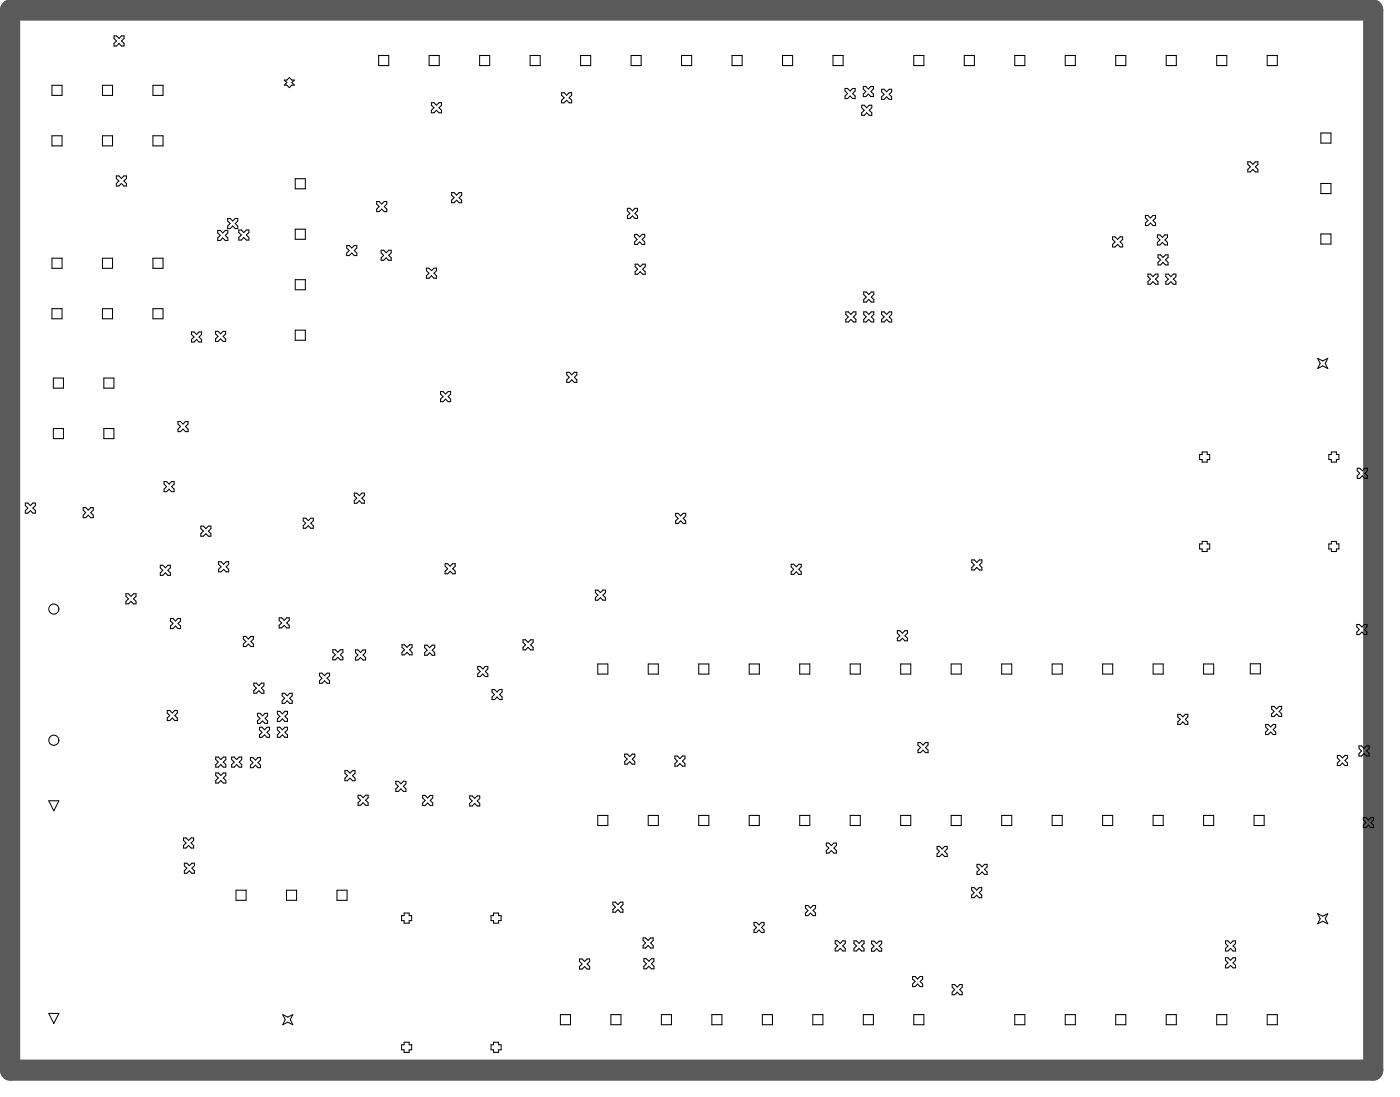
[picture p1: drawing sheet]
<svg xmlns="http://www.w3.org/2000/svg" width="235mm" height="184mm" viewBox="0 0 235 184" stroke-linecap="round" stroke-linejoin="round" font-family="sans-serif">
<path d="M1.7 1.7h228.4v177.6h-228.4z" fill="none" stroke="#5a5a5a" stroke-width="3.5"/>
<g fill="none" stroke="#000" stroke-width=".17">
<path d="M8.7 14.3h1.7v1.7h-1.7zM17.2 14.3h1.7v1.7h-1.7zM19.1 6h.4l.4 .4 .5-.4h.4v.4l-.4 .5 .4 .4v.4h-.4l-.5-.4-.4 .4h-.4v-.4l.4-.4-.4-.5zM25.6 14.3h1.7v1.7h-1.7zM47.6 13.4h.5l.4-.4 .4 .4h.4l-.4 .4 .4 .5h-.4l-.4 .4-.4-.4h-.5l.5-.5zM63.4 9.3h1.7v1.7h-1.7zM71.9 9.3h1.7v1.7h-1.7zM72.3 17.2h.4l.4 .4 .5-.4h.4v.4l-.4 .5 .4 .4v.4h-.4l-.5-.4-.4 .4h-.4v-.4l.4-.4-.4-.5zM80.4 9.3h1.7v1.7h-1.7zM88.8 9.3h1.7v1.7h-1.7zM94.1 15.5h.4l.5 .5 .4-.5h.4v.5l-.4 .4 .4 .4v.4h-.4l-.4-.4-.5 .4h-.4v-.4l.4-.4-.4-.4zM97.3 9.3h1.7v1.7h-1.7z"/>
<path d="M105.7 9.3h1.7v1.7h-1.7zM114.2 9.3h1.7v1.7h-1.7zM122.7 9.3h1.7v1.7h-1.7zM131.1 9.3h1.7v1.7h-1.7zM139.6 9.3h1.7v1.7h-1.7zM141.6 14.8h.4l.5 .4 .4-.4h.4v.4l-.4 .5 .4 .4v.4h-.4l-.4-.4-.5 .4h-.4v-.4l.4-.4-.4-.5zM144.4 17.6h.4l.4 .5 .5-.5h.4v.5l-.4 .4 .4 .4v.4h-.4l-.5-.4-.4 .4h-.4v-.4l.4-.4-.4-.4zM144.7 14.5h.4l.4 .4 .4-.4h.5v.4l-.5 .4 .5 .5v.4h-.5l-.4-.4-.4 .4h-.4v-.4l.4-.5-.4-.4zM147.7 15h.5l.4 .4 .4-.4h.4v.4l-.4 .4 .4 .4v.5h-.4l-.4-.5-.4 .5h-.5v-.5l.5-.4-.5-.4zM153.1 9.3h1.7v1.7h-1.7zM161.6 9.3h1.7v1.7h-1.7zM170 9.3h1.7v1.7h-1.7z"/>
<path d="M178.5 9.3h1.7v1.7h-1.7zM187 9.3h1.7v1.7h-1.7zM195.4 9.3h1.7v1.7h-1.7zM203.9 9.3h1.7v1.7h-1.7zM212.3 9.3h1.7v1.7h-1.7zM8.7 22.8h1.7v1.6h-1.7zM17.2 22.8h1.7v1.6h-1.7zM19.5 29.5h.4l.4 .4 .5-.4h.4v.4l-.4 .4 .4 .4v.5h-.4l-.5-.5-.4 .5h-.4v-.5l.4-.4-.4-.4zM25.6 22.8h1.7v1.6h-1.7zM36.5 38.6h.4l.4 .4 .5-.4h.4v.4l-.4 .4 .4 .5v.4h-.4l-.5-.4-.4 .4h-.4v-.4l.4-.5-.4-.4zM38.1 36.6h.5l.4 .4 .4-.4h.4v.4l-.4 .4 .4 .5v.4h-.4l-.4-.4-.4 .4h-.5v-.4l.5-.5-.5-.4zM40 38.5h.4l.5 .5 .4-.5h.4v.5l-.4 .4 .4 .4v.4h-.4l-.4-.4-.5 .4h-.4v-.4l.4-.4-.4-.4z"/>
<path d="M49.5 29.9h1.7v1.7h-1.7zM49.5 38.4h1.7v1.7h-1.7zM63.1 33.8h.4l.5 .4 .4-.4h.4v.4l-.4 .4 .4 .4v.5h-.4l-.4-.5-.5 .5h-.4v-.5l.4-.4-.4-.4zM75.7 32.3h.4l.4 .4 .4-.4h.5v.4l-.5 .4 .5 .4v.5h-.5l-.4-.5-.4 .5h-.4v-.5l.4-.4-.4-.4zM105.1 34.9h.5l.4 .4 .4-.4h.4v.4l-.4 .5 .4 .4v.4h-.4l-.4-.4-.4 .4h-.5v-.4l.5-.4-.5-.5zM106.3 39.3h.5l.4 .4 .4-.4h.4v.4l-.4 .4 .4 .4v.5h-.4l-.4-.5-.4 .5h-.5v-.5l.5-.4-.5-.4zM186.4 39.7h.5l.4 .4 .4-.4h.4v.4l-.4 .4 .4 .5v.4h-.4l-.4-.4-.4 .4h-.5v-.4l.5-.5-.5-.4zM191.9 36.1h.5l.4 .4 .4-.4h.4v.4l-.4 .4 .4 .5v.4h-.4l-.4-.4-.4 .4h-.5v-.4l.5-.5-.5-.4zM193.9 39.4h.5l.4 .4 .4-.4h.4v.4l-.4 .4 .4 .4v.4h-.4l-.4-.4-.4 .4h-.5v-.4l.5-.4-.5-.4zM209.1 27.1h.4l.4 .4 .5-.4h.4v.4l-.4 .5 .4 .4v.4h-.4l-.5-.4-.4 .4h-.4v-.4l.4-.4-.4-.5zM221.3 39.2h1.7v1.7h-1.7zM221.3 22.3h1.7v1.7h-1.7z"/>
<path d="M221.3 30.7h1.7v1.7h-1.7zM8.7 51.7h1.7v1.7h-1.7zM8.7 43.3h1.7v1.7h-1.7zM17.2 51.7h1.7v1.7h-1.7zM17.2 43.3h1.7v1.7h-1.7zM25.6 51.7h1.7v1.7h-1.7zM25.6 43.3h1.7v1.7h-1.7zM32.1 55.6h.4l.4 .4 .5-.4h.4v.4l-.4 .5 .4 .4v.4h-.4l-.5-.4-.4 .4h-.4v-.4l.4-.4-.4-.5zM36.1 55.5h.4l.5 .4 .4-.4h.4v.4l-.4 .5 .4 .4v.4h-.4l-.4-.4-.5 .4h-.4v-.4l.4-.4-.4-.5zM49.5 46.9h1.7v1.6h-1.7zM49.5 55.3h1.7v1.7h-1.7zM58.1 41.1h.4l.4 .5 .5-.5h.4v.5l-.4 .4 .4 .4v.4h-.4l-.5-.4-.4 .4h-.4v-.4l.4-.4-.4-.4z"/>
<path d="M63.9 41.9h.4l.4 .5 .4-.5h.5v.5l-.5 .4 .5 .4v.4h-.5l-.4-.4-.4 .4h-.4v-.4l.4-.4-.4-.4zM71.5 44.9h.4l.4 .5 .4-.5h.4v.5l-.4 .4 .4 .4v.4h-.4l-.4-.4-.4 .4h-.4v-.4l.4-.4-.4-.4zM106.4 44.3h.5l.4 .4 .4-.4h.4v.4l-.4 .4 .4 .4v.5h-.4l-.4-.5-.4 .5h-.5v-.5l.5-.4-.5-.4zM141.7 52.3h.5l.4 .4 .4-.4h.4v.4l-.4 .4 .4 .4v.4h-.4l-.4-.4-.4 .4h-.5v-.4l.5-.4-.5-.4zM144.7 52.3h.5l.4 .4 .4-.4h.4v.4l-.4 .4 .4 .4v.4h-.4l-.4-.4-.4 .4h-.5v-.4l.5-.4-.5-.4zM144.7 48.9h.5l.4 .4 .4-.4h.4v.4l-.4 .5 .4 .4v.4h-.4l-.4-.4-.4 .4h-.5v-.4l.5-.4-.5-.5zM147.7 52.3h.5l.4 .4 .4-.4h.4v.4l-.4 .4 .4 .4v.4h-.4l-.4-.4-.4 .4h-.5v-.4l.5-.4-.5-.4zM192.4 45.9h.4l.4 .4 .4-.4h.5v.4l-.5 .5 .5 .4v.4h-.5l-.4-.4-.4 .4h-.4v-.4l.4-.4-.4-.5zM194 42.7h.5l.4 .4 .4-.4h.4v.4l-.4 .4 .4 .5v.4h-.4l-.4-.4-.4 .4h-.5v-.4l.5-.5-.5-.4zM195.4 45.9h.4l.4 .4 .4-.4h.4v.4l-.4 .5 .4 .4v.4h-.4l-.4-.4-.4 .4h-.4v-.4l.4-.4-.4-.5zM8.9 63.3h1.7v1.7h-1.7zM8.9 71.8h1.7v1.7h-1.7z"/>
<path d="M17.4 71.8h1.7v1.7h-1.7zM17.4 63.3h1.7v1.7h-1.7zM29.8 70.6h.4l.5 .4 .4-.4h.4v.4l-.4 .5 .4 .4v.4h-.4l-.4-.4-.5 .4h-.4v-.4l.4-.4-.4-.5zM73.8 65.6h.4l.5 .4 .4-.4h.4v.4l-.4 .5 .4 .4v.4h-.4l-.4-.4-.5 .4h-.4v-.4l.4-.4-.4-.5zM95 62.4h.4l.4 .4 .4-.4h.5v.4l-.5 .4 .5 .4v.5h-.5l-.4-.5-.4 .5h-.4v-.5l.4-.4-.4-.4zM201 76.2h.4v-.5h.9v.5h.4v.8h-.4v.4h-.9v-.4h-.4zM220.8 60l.8 .5 .9-.5-.4 .9 .4 .8-.9-.4-.8 .4 .4-.8zM222.7 76.2h.4v-.5h.8v.5h.5v.8h-.5v.4h-.8v-.4h-.4zM227.4 78.5h.5l.4 .4 .4-.4h.4v.4l-.4 .4 .4 .4v.5h-.4l-.4-.5-.4 .5h-.5v-.5l.5-.4-.5-.4zM4.2 84.3h.5l.4 .4 .4-.4h.4v.4l-.4 .4 .4 .5v.4h-.4l-.4-.4-.4 .4h-.5v-.4l.5-.5-.5-.4zM13.9 85h.5l.4 .5 .4-.5h.4v.5l-.4 .4 .4 .4v.4h-.4l-.4-.4-.4 .4h-.5v-.4l.5-.4-.5-.4zM21.1 99.5h.4l.4 .4 .5-.4h.4v.4l-.4 .4 .4 .5v.4h-.4l-.5-.4-.4 .4h-.4v-.4l.4-.5-.4-.4z"/>
<path d="M26.9 94.7h.4l.4 .4 .4-.4h.5v.4l-.5 .5 .5 .4v.4h-.5l-.4-.4-.4 .4h-.4v-.4l.4-.4-.4-.5zM27.5 80.7h.4l.4 .4 .5-.4h.4v.4l-.4 .4 .4 .5v.4h-.4l-.5-.4-.4 .4h-.4v-.4l.4-.5-.4-.4zM33.7 88.1h.4l.4 .5 .4-.5h.4v.5l-.4 .4 .4 .4v.4h-.4l-.4-.4-.4 .4h-.4v-.4l.4-.4-.4-.4zM36.6 94.1h.4l.5 .4 .4-.4h.4v.4l-.4 .5 .4 .4v.4h-.4l-.4-.4-.5 .4h-.4v-.4l.4-.4-.4-.5zM50.8 86.8h.4l.5 .4 .4-.4h.4v.4l-.4 .5 .4 .4v.4h-.4l-.4-.4-.5 .4h-.4v-.4l.4-.4-.4-.5zM59.4 82.6h.4l.4 .4 .4-.4h.5v.4l-.5 .5 .5 .4v.4h-.5l-.4-.4-.4 .4h-.4v-.4l.4-.4-.4-.5zM74.6 94.4h.4l.4 .5 .5-.5h.4v.5l-.4 .4 .4 .4v.4h-.4l-.5-.4-.4 .4h-.4v-.4l.4-.4-.4-.4zM99.8 98.9h.4l.4 .4 .4-.4h.5v.4l-.5 .4 .5 .4v.5h-.5l-.4-.5-.4 .5h-.4v-.5l.4-.4-.4-.4zM113.2 86h.4l.5 .4 .4-.4h.4v.4l-.4 .5 .4 .4v.4h-.4l-.4-.4-.5 .4h-.4v-.4l.4-.4-.4-.5zM132.6 94.5h.4l.4 .5 .4-.5h.5v.5l-.5 .4 .5 .4v.4h-.5l-.4-.4-.4 .4h-.4v-.4l.4-.4-.4-.4zM162.8 93.8h.5l.4 .4 .4-.4h.4v.4l-.4 .5 .4 .4v.4h-.4l-.4-.4-.4 .4h-.5v-.4l.5-.4-.5-.5zM201 91.1h.4v-.4h.9v.4h.4v.9h-.4v.4h-.9v-.4h-.4z"/>
<path d="M222.7 91.1h.4v-.4h.8v.4h.5v.9h-.5v.4h-.8v-.4h-.4zM28 119h.4l.5 .5 .4-.5h.4v.5l-.4 .4 .4 .4v.4h-.4l-.4-.4-.5 .4h-.4v-.4l.4-.4-.4-.4zM28.6 103.6h.4l.4 .4 .4-.4h.5v.4l-.5 .5 .5 .4v.4h-.5l-.4-.4-.4 .4h-.4v-.4l.4-.4-.4-.5zM40.8 106.6h.4l.4 .5 .4-.5h.5v.5l-.5 .4 .5 .4v.4h-.5l-.4-.4-.4 .4h-.4v-.4l.4-.4-.4-.4zM42.5 114.5h.5l.4 .4 .4-.4h.4v.4l-.4 .4 .4 .4v.4h-.4l-.4-.4-.4 .4h-.5v-.4l.5-.4-.5-.4zM43.1 119.5h.5l.4 .4 .4-.4h.4v.4l-.4 .5 .4 .4v.4h-.4l-.4-.4-.4 .4h-.5v-.4l.5-.4-.5-.5zM46.5 119.2h.4l.4 .4 .4-.4h.5v.4l-.5 .4 .5 .5v.4h-.5l-.4-.4-.4 .4h-.4v-.4l.4-.5-.4-.4zM46.8 103.5h.4l.4 .4 .4-.4h.5v.4l-.5 .5 .5 .4v.4h-.5l-.4-.4-.4 .4h-.4v-.4l.4-.4-.4-.5zM47.3 116.2h.4l.4 .4 .4-.4h.5v.4l-.5 .4 .5 .4v.4h-.5l-.4-.4-.4 .4h-.4v-.4l.4-.4-.4-.4zM53.5 112.8h.5l.4 .4 .4-.4h.4v.4l-.4 .4 .4 .5v.4h-.4l-.4-.4-.4 .4h-.5v-.4l.5-.5-.5-.4zM55.8 108.9h.4l.4 .4 .4-.4h.5v.4l-.5 .4 .5 .4v.5h-.5l-.4-.5-.4 .5h-.4v-.5l.4-.4-.4-.4zM59.6 108.9h.4l.4 .4 .4-.4h.5v.4l-.5 .4 .5 .5v.4h-.5l-.4-.4-.4 .4h-.4v-.4l.4-.5-.4-.4z"/>
<path d="M67.4 108h.4l.4 .5 .4-.5h.5v.5l-.5 .4 .5 .4v.4h-.5l-.4-.4-.4 .4h-.4v-.4l.4-.4-.4-.4zM71.2 108.1h.4l.4 .4 .4-.4h.4v.4l-.4 .4 .4 .5v.4h-.4l-.4-.4-.4 .4h-.4v-.4l.4-.5-.4-.4zM80.1 111.7h.4l.4 .4 .4-.4h.4v.4l-.4 .4 .4 .4v.5h-.4l-.4-.5-.4 .5h-.4v-.5l.4-.4-.4-.4zM82.4 115.5h.5l.4 .4 .4-.4h.4v.4l-.4 .5 .4 .4v.4h-.4l-.4-.4-.4 .4h-.5v-.4l.5-.4-.5-.5zM87.6 107.2h.5l.4 .4 .4-.4h.4v.4l-.4 .4 .4 .5v.4h-.4l-.4-.4-.4 .4h-.5v-.4l.5-.5-.5-.4zM100.2 111.2h1.7v1.7h-1.7zM108.6 111.2h1.7v1.7h-1.7zM117.1 111.2h1.7v1.7h-1.7zM125.5 111.2h1.7v1.7h-1.7zM134 111.2h1.7v1.7h-1.7zM142.5 111.2h1.7v1.7h-1.7zM150.4 105.7h.4l.4 .4 .4-.4h.5v.4l-.5 .4 .5 .4v.5h-.5l-.4-.5-.4 .5h-.4v-.5l.4-.4-.4-.4z"/>
<path d="M150.9 111.2h1.7v1.7h-1.7zM159.4 111.2h1.7v1.7h-1.7zM167.8 111.2h1.7v1.7h-1.7zM176.3 111.2h1.7v1.7h-1.7zM184.8 111.2h1.7v1.7h-1.7zM193.2 111.2h1.7v1.7h-1.7zM197.4 119.7h.4l.4 .4 .4-.4h.4v.4l-.4 .4 .4 .5v.4h-.4l-.4-.4-.4 .4h-.4v-.4l.4-.5-.4-.4zM201.7 111.2h1.7v1.7h-1.7zM209.5 111.2h1.7v1.7h-1.7zM213.1 118.4h.4l.4 .4 .4-.4h.5v.4l-.5 .4 .5 .4v.4h-.5l-.4-.4-.4 .4h-.4v-.4l.4-.4-.4-.4zM227.4 104.6h.4l.4 .5 .4-.5h.5v.5l-.5 .4 .5 .4v.4h-.5l-.4-.4-.4 .4h-.4v-.4l.4-.4-.4-.4zM8.2 134.2h1.7l-.9 1.7z"/>
<path d="M36.2 129.5h.4l.4 .4 .4-.4h.4v.4l-.4 .5 .4 .4v.4h-.4l-.4-.4-.4 .4h-.4v-.4l.4-.4-.4-.5zM36.2 126.8h.4l.4 .5 .4-.5h.4v.5l-.4 .4 .4 .4v.4h-.4l-.4-.4-.4 .4h-.4v-.4l.4-.4-.4-.4zM38.8 126.8h.4l.5 .5 .4-.5h.4v.5l-.4 .4 .4 .4v.4h-.4l-.4-.4-.5 .4h-.4v-.4l.4-.4-.4-.4zM42 126.9h.4l.4 .5 .4-.5h.5v.5l-.5 .4 .5 .4v.4h-.5l-.4-.4-.4 .4h-.4v-.4l.4-.4-.4-.4zM43.5 121.8h.4l.4 .5 .4-.5h.5v.5l-.5 .4 .5 .4v.4h-.5l-.4-.4-.4 .4h-.4v-.4l.4-.4-.4-.4zM46.5 121.8h.4l.4 .5 .4-.5h.5v.5l-.5 .4 .5 .4v.4h-.5l-.4-.4-.4 .4h-.4v-.4l.4-.4-.4-.4zM57.8 129.1h.4l.4 .4 .5-.4h.4v.4l-.4 .5 .4 .4v.4h-.4l-.5-.4-.4 .4h-.4v-.4l.4-.4-.4-.5zM60 133.2h.4l.4 .5 .5-.5h.4v.5l-.4 .4 .4 .4v.4h-.4l-.5-.4-.4 .4h-.4v-.4l.4-.4-.4-.4zM66.3 130.9h.5l.4 .4 .4-.4h.4v.4l-.4 .4 .4 .5v.4h-.4l-.4-.4-.4 .4h-.5v-.4l.5-.5-.5-.4zM70.8 133.3h.4l.5 .4 .4-.4h.4v.4l-.4 .4 .4 .4v.5h-.4l-.4-.5-.5 .5h-.4v-.5l.4-.4-.4-.4zM78.7 133.4h.4l.4 .4 .5-.4h.4v.4l-.4 .4 .4 .4v.4h-.4l-.5-.4-.4 .4h-.4v-.4l.4-.4-.4-.4zM100.2 136.6h1.7v1.7h-1.7z"/>
<path d="M104.7 126.3h.4l.4 .5 .4-.5h.5v.5l-.5 .4 .5 .4v.4h-.5l-.4-.4-.4 .4h-.4v-.4l.4-.4-.4-.4zM108.6 136.6h1.7v1.7h-1.7zM113.1 126.7h.4l.4 .4 .5-.4h.4v.4l-.4 .4 .4 .4v.5h-.4l-.5-.5-.4 .5h-.4v-.5l.4-.4-.4-.4zM117.1 136.6h1.7v1.7h-1.7zM125.5 136.6h1.7v1.7h-1.7zM134 136.6h1.7v1.7h-1.7zM142.5 136.6h1.7v1.7h-1.7zM150.9 136.6h1.7v1.7h-1.7zM153.8 124.4h.4l.5 .4 .4-.4h.4v.4l-.4 .5 .4 .4v.4h-.4l-.4-.4-.5 .4h-.4v-.4l.4-.4-.4-.5zM159.4 136.6h1.7v1.7h-1.7zM167.8 136.6h1.7v1.7h-1.7zM176.3 136.6h1.7v1.7h-1.7z"/>
<path d="M184.8 136.6h1.7v1.7h-1.7zM193.2 136.6h1.7v1.7h-1.7zM201.7 136.6h1.7v1.7h-1.7zM210.1 136.6h1.7v1.7h-1.7zM212.1 121.4h.4l.4 .4 .4-.4h.5v.4l-.5 .4 .5 .4v.5h-.5l-.4-.5-.4 .5h-.4v-.5l.4-.4-.4-.4zM224.1 126.6h.4l.4 .4 .5-.4h.4v.4l-.4 .4 .4 .4v.5h-.4l-.5-.5-.4 .5h-.4v-.5l.4-.4-.4-.4zM227.7 125h.5l.4 .4 .4-.4h.4v.4l-.4 .4 .4 .4v.5h-.4l-.4-.5-.4 .5h-.5v-.5l.5-.4-.5-.4zM228.5 137h.4l.4 .4 .4-.4h.4v.4l-.4 .4 .4 .4v.5h-.4l-.4-.5-.4 .5h-.4v-.5l.4-.4-.4-.4zM30.8 140.4h.4l.4 .4 .4-.4h.4v.4l-.4 .4 .4 .5v.4h-.4l-.4-.4-.4 .4h-.4v-.4l.4-.5-.4-.4zM30.9 144.6h.4l.4 .4 .5-.4h.4v.4l-.4 .5 .4 .4v.4h-.4l-.5-.4-.4 .4h-.4v-.4l.4-.4-.4-.5zM39.5 149.2h1.7v1.6h-1.7zM48 149.2h1.7v1.6h-1.7z"/>
<path d="M56.5 149.2h1.7v1.6h-1.7zM67.3 153.4h.4v-.4h.9v.4h.4v.8h-.4v.5h-.9v-.5h-.4zM82.3 153.4h.4v-.4h.8v.4h.5v.8h-.5v.5h-.8v-.5h-.4zM102.7 151.1h.4l.4 .5 .5-.5h.4v.5l-.4 .4 .4 .4v.4h-.4l-.5-.4-.4 .4h-.4v-.4l.4-.4-.4-.4zM107.8 157.1h.4l.4 .5 .4-.5h.5v.5l-.5 .4 .5 .4v.4h-.5l-.4-.4-.4 .4h-.4v-.4l.4-.4-.4-.4zM126.3 154.5h.5l.4 .5 .4-.5h.4v.5l-.4 .4 .4 .4v.4h-.4l-.4-.4-.4 .4h-.5v-.4l.5-.4-.5-.4zM135 151.7h.4l.4 .4 .4-.4h.5v.4l-.5 .5 .5 .4v.4h-.5l-.4-.4-.4 .4h-.4v-.4l.4-.4-.4-.5zM138.5 141.2h.4l.4 .5 .4-.5h.5v.5l-.5 .4 .5 .4v.4h-.5l-.4-.4-.4 .4h-.4v-.4l.4-.4-.4-.4zM139.9 157.6h.5l.4 .5 .4-.5h.4v.5l-.4 .4 .4 .4v.4h-.4l-.4-.4-.4 .4h-.5v-.4l.5-.4-.5-.4zM143.1 157.6h.4l.4 .5 .5-.5h.4v.5l-.4 .4 .4 .4v.4h-.4l-.5-.4-.4 .4h-.4v-.4l.4-.4-.4-.4zM146.1 157.7h.4l.4 .4 .4-.4h.4v.4l-.4 .4 .4 .4v.5h-.4l-.4-.5-.4 .5h-.4v-.5l.4-.4-.4-.4zM157 141.8h.4l.5 .4 .4-.4h.4v.4l-.4 .5 .4 .4v.4h-.4l-.4-.4-.5 .4h-.4v-.4l.4-.4-.4-.5z"/>
<path d="M162.8 148.7h.4l.5 .4 .4-.4h.4v.4l-.4 .5 .4 .4v.4h-.4l-.4-.4-.5 .4h-.4v-.4l.4-.4-.4-.5zM163.7 144.8h.4l.5 .4 .4-.4h.4v.4l-.4 .5 .4 .4v.4h-.4l-.4-.4-.5 .4h-.4v-.4l.4-.4-.4-.5zM205.3 157.6h.5l.4 .5 .4-.5h.4v.5l-.4 .4 .4 .4v.4h-.4l-.4-.4-.4 .4h-.5v-.4l.5-.4-.5-.4zM220.8 153.1l.8 .4 .9-.4-.4 .8 .4 .9-.9-.5-.8 .5 .4-.9zM8.2 169.8h1.7l-.9 1.7zM47.4 170l.8 .4 .9-.4-.5 .8 .5 .9-.9-.4-.8 .4 .4-.9zM67.3 175h.4v-.4h.9v.4h.4v.9h-.4v.4h-.9v-.4h-.4zM82.3 175h.4v-.4h.8v.4h.5v.9h-.5v.4h-.8v-.4h-.4zM93.9 170h1.7v1.7h-1.7zM97.1 160.7h.4l.5 .4 .4-.4h.4v.4l-.4 .4 .4 .4v.5h-.4l-.4-.5-.5 .5h-.4v-.5l.4-.4-.4-.4zM102.4 170h1.7v1.7h-1.7zM107.9 160.6h.4l.4 .5 .5-.5h.4v.5l-.4 .4 .4 .4v.4h-.4l-.5-.4-.4 .4h-.4v-.4l.4-.4-.4-.4z"/>
<path d="M110.8 170h1.7v1.7h-1.7zM119.3 170h1.7v1.7h-1.7zM127.7 170h1.7v1.7h-1.7zM136.2 170h1.7v1.7h-1.7zM144.7 170h1.7v1.7h-1.7zM152.9 163.6h.4l.5 .4 .4-.4h.4v.4l-.4 .5 .4 .4v.4h-.4l-.4-.4-.5 .4h-.4v-.4l.4-.4-.4-.5zM153.1 170h1.7v1.7h-1.7zM159.6 165h.4l.4 .4 .4-.4h.4v.4l-.4 .4 .4 .4v.5h-.4l-.4-.5-.4 .5h-.4v-.5l.4-.4-.4-.4zM170 170h1.7v1.7h-1.7zM178.5 170h1.7v1.7h-1.7zM187 170h1.7v1.7h-1.7zM195.4 170h1.7v1.7h-1.7z"/>
<path d="M203.9 170h1.7v1.7h-1.7zM205.3 160.5h.5l.4 .4 .4-.4h.4v.4l-.4 .4 .4 .4v.5h-.4l-.4-.5-.4 .5h-.5v-.5l.5-.4-.5-.4zM212.3 170h1.7v1.7h-1.7z"/>
<circle cx="9" cy="102" r=".85"/>
<circle cx="9" cy="124" r=".85"/>
</g>
</svg>
